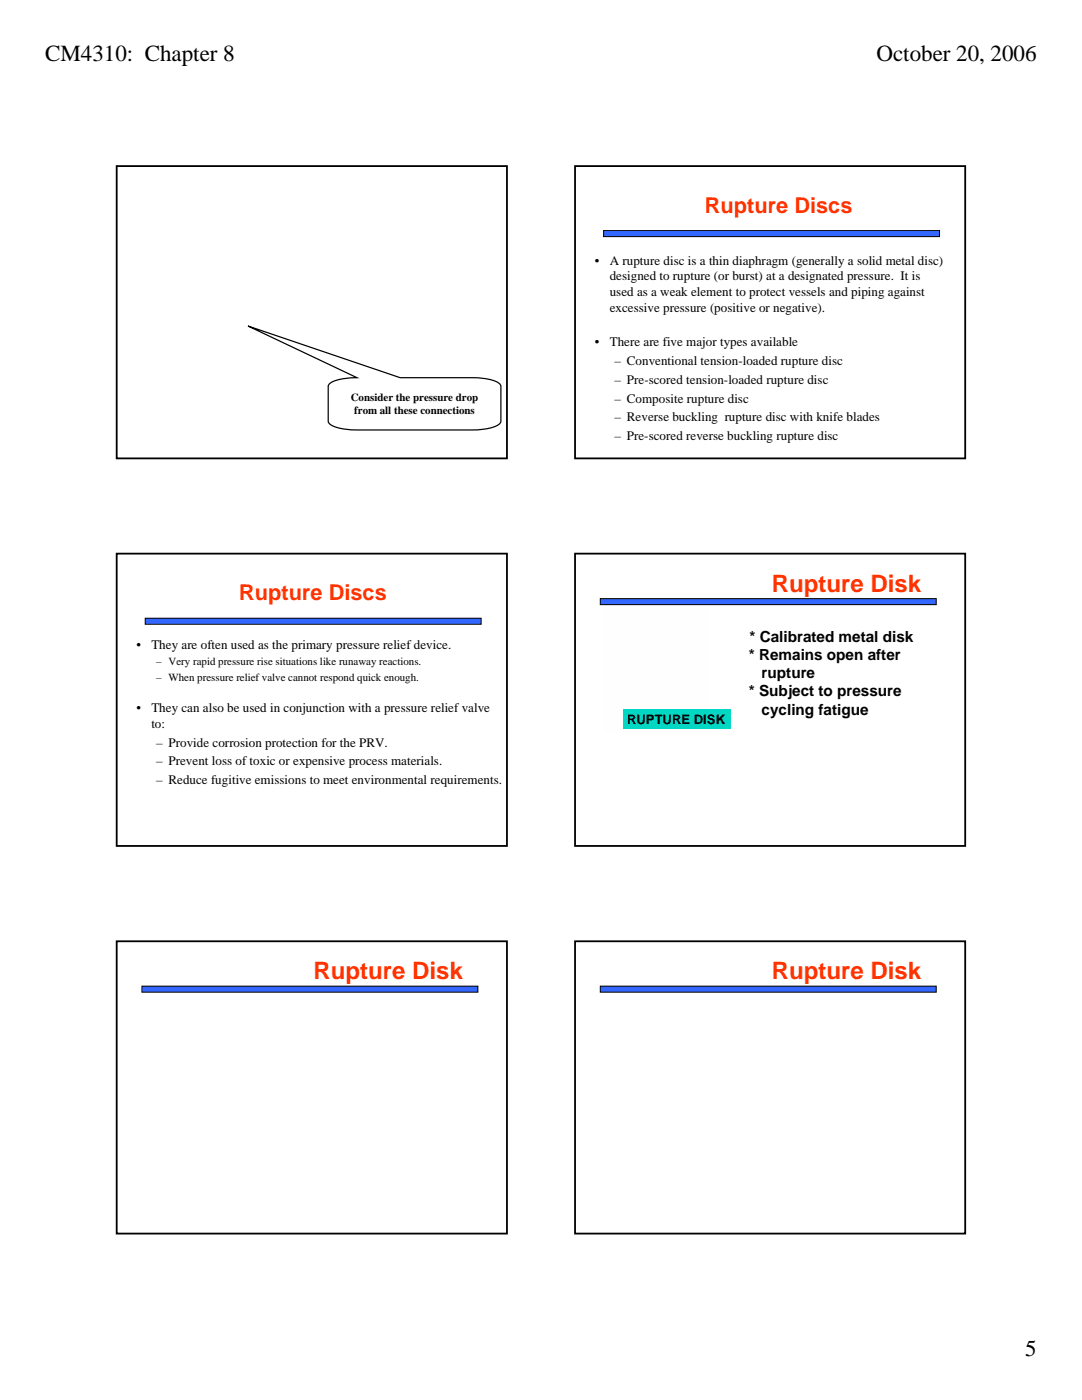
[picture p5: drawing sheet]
<svg xmlns="http://www.w3.org/2000/svg" width="216mm" height="279mm" viewBox="0 0 216 279" stroke-linecap="round" stroke-linejoin="round" font-family="sans-serif">
<defs><g id="words">
<g font-size="4.8" fill="#f30">
<text x="154" y="118">Rupture Disk</text>
<text x="62.5" y="195.4">Rupture Disk</text>
<text x="154" y="195.4">Rupture Disk</text>
</g>
<g font-size="4.6">
<text x="9" y="12.1">CM4310: Chapter 8</text>
<text x="174.9" y="12.1">October 20, 2006</text>
<text x="204.6" y="270.7">5</text>
</g>
<g font-size="4.3" fill="#f30">
<text x="140.7" y="42.4">Rupture Discs</text>
<text x="47.7" y="119.8">Rupture Discs</text>
</g>
<g font-size="3">
<text x="149.4" y="131.7">* Remains open after</text>
<text x="149.6" y="128">* Calibrated metal disk</text>
<text x="152" y="135.3">rupture</text>
<text x="149.4" y="139">* Subject to pressure</text>
<text x="152" y="142.7">cycling fatigue</text>
</g>
<g font-size="2.6">
<text x="118.7" y="52.8">•</text>
<text x="121.7" y="52.8">A rupture disc is a thin diaphragm (generally a solid metal disc)</text>
<text x="121.7" y="55.9">designed to rupture (or burst) at a designated pressure. It is</text>
<text x="121.7" y="59.1">used as a weak element to protect vessels and piping against</text>
<text x="121.7" y="62.2">excessive pressure (positive or negative).</text>
<text x="118.7" y="69.1">•</text>
<text x="121.7" y="69.1">There are five major types available</text>
<text x="122.6" y="72.8">– Conventional tension-loaded rupture disc</text>
<text x="122.6" y="76.6">– Pre-scored tension-loaded rupture disc</text>
<text x="122.6" y="80.3">– Composite rupture disc</text>
<text x="122.6" y="84.1">– Reverse buckling rupture disc with knife blades</text>
<text x="122.6" y="87.8">– Pre-scored reverse buckling rupture disc</text>
<text x="27.3" y="129.5">•</text>
<text x="30.2" y="129.5">They are often used as the primary pressure relief device.</text>
<text x="27.3" y="142.2">•</text>
<text x="30.2" y="142.2">They can also be used in conjunction with a pressure relief valve</text>
<text x="30.2" y="145.3">to:</text>
<text x="31.2" y="149">– Provide corrosion protection for the PRV.</text>
<text x="125.1" y="144.6">RUPTURE DISK</text>
<text x="31.2" y="152.8">– Prevent loss of toxic or expensive process materials.</text>
<text x="31.2" y="156.5">– Reduce fugitive emissions to meet environmental requirements.</text>
</g>
<g font-size="2.2">
<text x="70" y="80.1">Consider the pressure drop</text>
<text x="70.7" y="82.7">from all these connections</text>
<text x="31.2" y="132.8">– Very rapid pressure rise situations like runaway reactions.</text>
<text x="31.2" y="135.9">– When pressure relief valve cannot respond quick enough.</text>
</g>
</g></defs>
<path d="M49.5 65.1l30.3 10.3h15.6a6.7 6.7 0 0 1 4.4 1.4l.1 .3v7a1.96 1.96 0 0 1-1.6 1.2l-1.9 .4-2.2 .1h-24.1a6.7 6.7 0 0 1-4.5-1.4l-.1-.3v-7a1.94 1.94 0 0 1 1.7-1.2l1.8-.4 2.2-.1z" fill="none" stroke="#010101" stroke-width=".24"/>
<path d="M23.3 33.1h77.9v58.4h-77.9z" fill="none" stroke="#000" stroke-width=".36"/>
<g fill="#fff">
<path d="M114.6 33h78.2v58.7h-78.2z"/>
<path d="M121.1 46.7h67v1.2h-67z"/>
</g>
<path d="M120.4 46h67.1v1.2h-67.1z" fill="#3467ff"/>
<path d="M120.4 46h67.1v1.2h-67.1z" fill="none" stroke="#010101" stroke-width=".2"/>
<path d="M114.7 33.1h77.9v58.4h-77.9z" fill="none" stroke="#000" stroke-width=".36"/>
<g fill="#fff">
<path d="M23.1 110.3h78.2v58.7h-78.2z"/>
<path d="M29.6 124h67.1v1.2h-67.1z"/>
</g>
<path d="M29 123.4h67v1.2h-67z" fill="#3467ff"/>
<path d="M29 123.4h67v1.2h-67z" fill="none" stroke="#010101" stroke-width=".2"/>
<path d="M23.3 110.5h77.9v58.3h-77.9z" fill="none" stroke="#000" stroke-width=".36"/>
<g fill="#fff">
<path d="M114.6 110.3h78.2v58.7h-78.2z"/>
<path d="M120.4 120.1h67.1v1.2h-67.1z"/>
</g>
<path d="M119.8 119.5h67v1.2h-67z" fill="#3467ff"/>
<path d="M119.8 119.5h67v1.2h-67z" fill="none" stroke="#010101" stroke-width=".2"/>
<path d="M120.4 121.4h21.1v24.8h-21.1z" fill="#fefefe"/>
<path d="M124.3 141.6h21.6v3.9h-21.6z" fill="#01d7c3"/>
<path d="M114.7 110.5h77.9v58.3h-77.9z" fill="none" stroke="#000" stroke-width=".36"/>
<g fill="#fff">
<path d="M23.1 187.7h78.2v58.7h-78.2z"/>
<path d="M29 197.5h67v1.1h-67z"/>
</g>
<path d="M28.3 196.8h67.1v1.2h-67.1z" fill="#3467ff"/>
<path d="M28.3 196.8h67.1v1.2h-67.1z" fill="none" stroke="#010101" stroke-width=".2"/>
<path d="M23.3 187.9h77.9v58.3h-77.9z" fill="none" stroke="#000" stroke-width=".36"/>
<g fill="#fff">
<path d="M114.6 187.7h78.2v58.7h-78.2z"/>
<path d="M120.4 197.5h67.1v1.1h-67.1z"/>
</g>
<path d="M119.8 196.8h67v1.2h-67z" fill="#3467ff"/>
<path d="M119.8 196.8h67v1.2h-67z" fill="none" stroke="#010101" stroke-width=".2"/>
<path d="M114.7 187.9h77.9v58.3h-77.9z" fill="none" stroke="#000" stroke-width=".36"/>
<use href="#words"/>
</svg>
